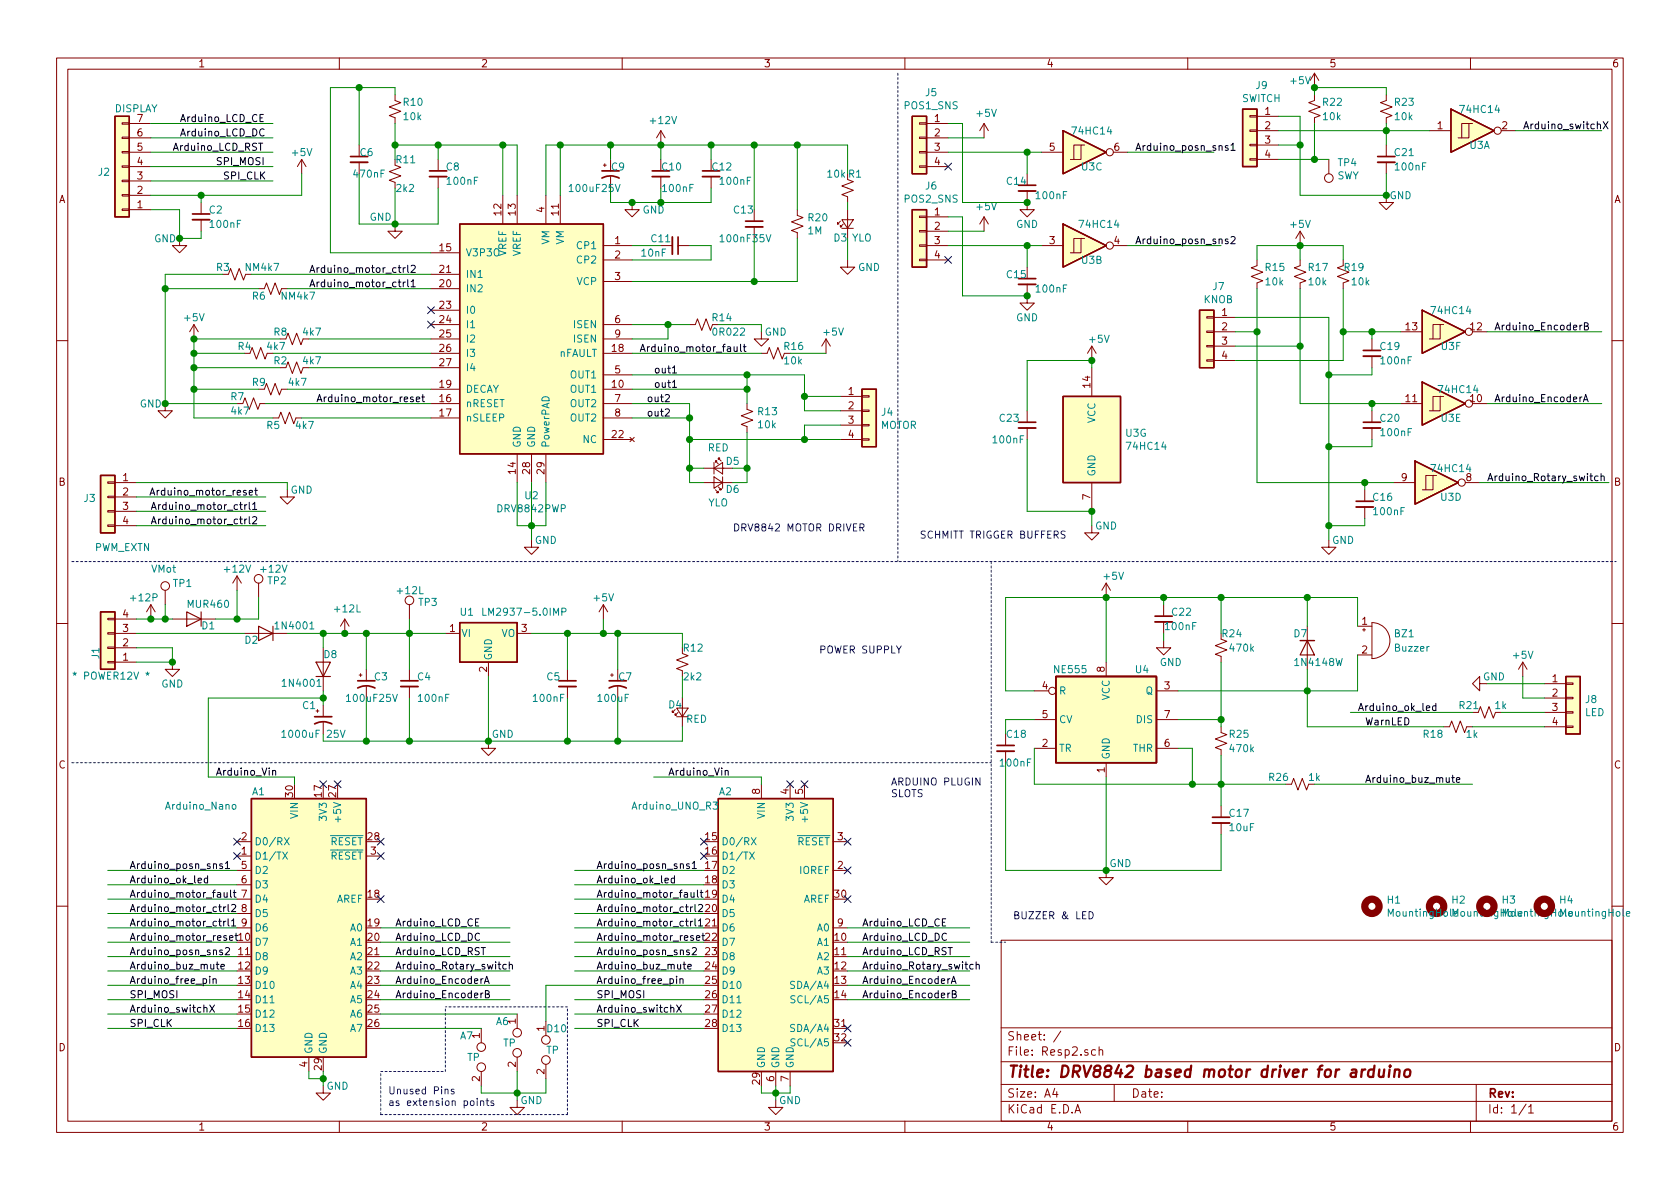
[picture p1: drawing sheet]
<svg xmlns="http://www.w3.org/2000/svg" width="297mm" height="210mm" viewBox="0 0 297 210" stroke-linecap="round" stroke-linejoin="round" font-family="sans-serif">
<defs><g id="words">
<text font-size="2.8" fill="#840000" x="178" y="190.5">Title: DRV8842 based motor driver for arduino</text>
<g font-size="2.1" fill="#840000">
<text x="178" y="184">Sheet: /</text>
<text x="178" y="186.7">File: Resp2.sch</text>
<text x="178" y="196.9">KiCad E.D.A</text>
<text x="178" y="194.1">Size: A4</text>
<text x="200" y="194.1">Date:</text>
<text x="263" y="194.1">Rev:</text>
<text x="263" y="196.9">Id: 1/1</text>
</g>
<g font-size="1.8" fill="#840000">
<text x="35" y="11.9">1</text>
<text x="85" y="11.9">2</text>
<text x="135" y="11.9">3</text>
<text x="185" y="11.9">4</text>
<text x="235" y="11.9">5</text>
<text x="285" y="11.9">6</text>
<text x="24.3" y="21.6">7</text>
<text x="165.3" y="21.6">1</text>
<text x="223.7" y="20.3">1</text>
<text x="223.7" y="22.9">2</text>
<text x="254.2" y="22.9">1</text>
<text x="265.6" y="22.9">2</text>
<text x="24.3" y="29.2">4</text>
<text x="24.3" y="26.7">5</text>
<text x="24.3" y="24.1">6</text>
<text x="165.3" y="24.1">2</text>
<text x="165.3" y="26.7">3</text>
<text x="165.3" y="29.2">4</text>
<text x="185.6" y="26.7">5</text>
<text x="197" y="26.7">6</text>
<text x="223.7" y="25.4">3</text>
<text x="223.7" y="27.9">4</text>
<text x="10.4" y="35.9">A</text>
<text x="24.3" y="34.3">2</text>
<text x="24.3" y="31.7">3</text>
<text x="285.4" y="35.9">A</text>
<text x="24.3" y="36.8">1</text>
<text x="88.6" y="38" transform="rotate(-90 88.6 38)">12</text>
<text x="91.2" y="38" transform="rotate(-90 91.2 38)">13</text>
<text x="96.3" y="37.6" transform="rotate(-90 96.3 37.6)">4</text>
<text x="98.8" y="38" transform="rotate(-90 98.8 38)">11</text>
<text x="165.3" y="38.1">1</text>
<text x="165.3" y="40.6">2</text>
<text x="77.8" y="44.4">15</text>
<text x="108.7" y="43.2">1</text>
<text x="108.7" y="45.7">2</text>
<text x="165.3" y="43.2">3</text>
<text x="165.3" y="45.7">4</text>
<text x="185.6" y="43.2">3</text>
<text x="197" y="43.2">4</text>
<text x="77.8" y="50.8">20</text>
<text x="77.8" y="48.3">21</text>
<text x="108.7" y="49.5">3</text>
<text x="77.8" y="54.6">23</text>
<text x="77.8" y="57.1">24</text>
<text x="77.8" y="59.7">25</text>
<text x="108.7" y="57.1">6</text>
<text x="108.7" y="59.7">9</text>
<text x="216.1" y="55.9">1</text>
<text x="216.1" y="58.4">2</text>
<text x="248.6" y="58.4">13</text>
<text x="260" y="58.4">12</text>
<text x="77.8" y="62.2">26</text>
<text x="77.8" y="64.8">27</text>
<text x="108.3" y="62.2">18</text>
<text x="216.1" y="61">3</text>
<text x="216.1" y="63.5">4</text>
<text x="77.8" y="71.1">16</text>
<text x="77.8" y="68.6">19</text>
<text x="108.3" y="68.6">10</text>
<text x="108.7" y="66">5</text>
<text x="108.7" y="71.1">7</text>
<text x="150" y="69.8">1</text>
<text x="192.8" y="68.5" transform="rotate(-90 192.8 68.5)">14</text>
<text x="248.6" y="71.1">11</text>
<text x="260" y="71.1">10</text>
<text x="77.8" y="73.7">17</text>
<text x="108.3" y="77.5">22</text>
<text x="108.7" y="73.7">8</text>
<text x="150" y="72.4">2</text>
<text x="150" y="74.9">3</text>
<text x="150" y="77.5">4</text>
<text x="91.2" y="83.8" transform="rotate(-90 91.2 83.8)">14</text>
<text x="93.7" y="83.8" transform="rotate(-90 93.7 83.8)">28</text>
<text x="96.3" y="83.8" transform="rotate(-90 96.3 83.8)">29</text>
<text x="10.4" y="85.9">B</text>
<text x="21.7" y="85.1">1</text>
<text x="21.7" y="87.6">2</text>
<text x="192.8" y="88.4" transform="rotate(-90 192.8 88.4)">7</text>
<text x="247.8" y="85.1">9</text>
<text x="259.2" y="85.1">8</text>
<text x="285.4" y="85.9">B</text>
<text x="21.7" y="90.2">3</text>
<text x="21.7" y="92.7">4</text>
<text x="21.7" y="111.8">3</text>
<text x="21.7" y="109.2">4</text>
<text x="79.5" y="111.8">1</text>
<text x="92.2" y="111.8">3</text>
<text x="240.8" y="110.5">1</text>
<text x="21.7" y="116.8">1</text>
<text x="21.7" y="114.3">2</text>
<text x="86.1" y="118.8" transform="rotate(-90 86.1 118.8)">2</text>
<text x="195.3" y="118.8" transform="rotate(-90 195.3 118.8)">8</text>
<text x="240.8" y="115.6">2</text>
<text x="184.3" y="121.9">4</text>
<text x="205.9" y="121.9">3</text>
<text x="274.5" y="120.6">1</text>
<text x="274.5" y="123.2">2</text>
<text x="274.5" y="125.7">3</text>
<text x="184.3" y="127">5</text>
<text x="205.9" y="127">7</text>
<text x="274.5" y="128.3">4</text>
<text x="10.4" y="135.9">C</text>
<text x="184.3" y="132.1">2</text>
<text x="195.3" y="136.6" transform="rotate(-90 195.3 136.6)">1</text>
<text x="205.9" y="132.1">6</text>
<text x="285.4" y="135.9">C</text>
<text x="51.8" y="140.9" transform="rotate(-90 51.8 140.9)">30</text>
<text x="56.9" y="140.9" transform="rotate(-90 56.9 140.9)">17</text>
<text x="59.4" y="140.9" transform="rotate(-90 59.4 140.9)">27</text>
<text x="134.4" y="140.4" transform="rotate(-90 134.4 140.4)">8</text>
<text x="139.4" y="140.4" transform="rotate(-90 139.4 140.4)">4</text>
<text x="142" y="140.4" transform="rotate(-90 142 140.4)">5</text>
<text x="42.7" y="148.6">2</text>
<text x="65.1" y="148.6">28</text>
<text x="124.8" y="148.6">15</text>
<text x="148.1" y="148.6">3</text>
<text x="42.7" y="151.1">1</text>
<text x="42.7" y="153.7">5</text>
<text x="65.6" y="151.1">3</text>
<text x="124.8" y="151.1">16</text>
<text x="124.8" y="153.7">17</text>
<text x="148.1" y="153.7">2</text>
<text x="42.7" y="156.2">6</text>
<text x="42.7" y="158.7">7</text>
<text x="42.7" y="161.3">8</text>
<text x="65.1" y="158.7">18</text>
<text x="124.8" y="156.2">18</text>
<text x="124.8" y="158.7">19</text>
<text x="124.8" y="161.3">20</text>
<text x="147.6" y="158.7">30</text>
<text x="42.2" y="166.4">10</text>
<text x="42.7" y="163.8">9</text>
<text x="65.1" y="163.8">19</text>
<text x="65.1" y="166.4">20</text>
<text x="124.8" y="163.8">21</text>
<text x="147.6" y="166.4">10</text>
<text x="148.1" y="163.8">9</text>
<text x="42.2" y="168.9">11</text>
<text x="42.2" y="171.4">12</text>
<text x="42.2" y="174">13</text>
<text x="65.1" y="168.9">21</text>
<text x="65.1" y="171.4">22</text>
<text x="65.1" y="174">23</text>
<text x="124.8" y="168.9">23</text>
<text x="124.8" y="171.4">24</text>
<text x="124.8" y="174">25</text>
<text x="147.6" y="168.9">11</text>
<text x="147.6" y="171.4">12</text>
<text x="147.6" y="174">13</text>
<text x="42.2" y="176.5">14</text>
<text x="42.2" y="179.1">15</text>
<text x="65.1" y="176.5">24</text>
<text x="65.1" y="179.1">25</text>
<text x="124.8" y="176.5">26</text>
<text x="124.8" y="179.1">27</text>
<text x="147.6" y="176.5">14</text>
<text x="10.4" y="185.9">D</text>
<text x="42.2" y="181.6">16</text>
<text x="65.1" y="181.6">26</text>
<text x="84.8" y="183.6" transform="rotate(-90 84.8 183.6)">1</text>
<text x="91.2" y="181.1" transform="rotate(-90 91.2 181.1)">1</text>
<text x="96.3" y="182.3" transform="rotate(-90 96.3 182.3)">1</text>
<text x="124.8" y="181.6">28</text>
<text x="147.6" y="181.6">31</text>
<text x="147.6" y="184.1">32</text>
<text x="285.4" y="185.9">D</text>
<text x="54.4" y="188.7" transform="rotate(-90 54.4 188.7)">4</text>
<text x="56.9" y="189.2" transform="rotate(-90 56.9 189.2)">29</text>
<text x="84.8" y="191.2" transform="rotate(-90 84.8 191.2)">2</text>
<text x="91.2" y="188.7" transform="rotate(-90 91.2 188.7)">2</text>
<text x="96.3" y="190" transform="rotate(-90 96.3 190)">2</text>
<text x="134.4" y="191.7" transform="rotate(-90 134.4 191.7)">29</text>
<text x="136.9" y="191.2" transform="rotate(-90 136.9 191.2)">6</text>
<text x="139.4" y="191.2" transform="rotate(-90 139.4 191.2)">7</text>
<text x="35" y="199.9">1</text>
<text x="85" y="199.9">2</text>
<text x="135" y="199.9">3</text>
<text x="185" y="199.9">4</text>
<text x="235" y="199.9">5</text>
<text x="285" y="199.9">6</text>
</g>
<g font-size="1.8" fill="#008484">
<text x="163.7" y="17">J5</text>
<text x="222.1" y="15.7">J9</text>
<text x="228.3" y="14.9">+5V</text>
<text x="20.2" y="19.9">DISPLAY</text>
<text x="71.4" y="18.7">R10</text>
<text x="71.5" y="21.3">10k</text>
<text x="115.1" y="21.9">+12V</text>
<text x="159.9" y="19.3">POS1_SNS</text>
<text x="172.8" y="20.7">+5V</text>
<text x="189.8" y="23.8">74HC14</text>
<text x="219.6" y="18.1">SWITCH</text>
<text x="234" y="18.7">R22</text>
<text x="234" y="21.3">10k</text>
<text x="246.7" y="18.7">R23</text>
<text x="246.7" y="21.3">10k</text>
<text x="258.4" y="20">74HC14</text>
<text x="51.7" y="27.6">+5V</text>
<text x="63.7" y="27.6">C6</text>
<text x="70.1" y="28.9">R11</text>
<text x="236.6" y="29.4">TP4</text>
<text x="246.7" y="27.6">C21</text>
<text x="259.9" y="26.3">U3A</text>
<text x="17.4" y="31.1">J2</text>
<text x="62.7" y="31.4">470nF</text>
<text x="70.2" y="34">2k2</text>
<text x="78.9" y="30.1">C8</text>
<text x="79.2" y="32.7">100nF</text>
<text x="101" y="34">100uF25V</text>
<text x="108.2" y="30.1">C9</text>
<text x="117.1" y="30.1">C10</text>
<text x="117.3" y="34">100nF</text>
<text x="126" y="30.1">C12</text>
<text x="127.5" y="32.7">100nF</text>
<text x="146.4" y="31.4">10k R1</text>
<text x="159.9" y="35.8">POS2_SNS</text>
<text x="163.7" y="33.5">J6</text>
<text x="178.1" y="32.7">C14</text>
<text x="183.3" y="35.2">100nF</text>
<text x="191.3" y="30.1">U3C</text>
<text x="236.4" y="31.7">SWY</text>
<text x="245.7" y="35.2">GND</text>
<text x="246.8" y="30.1">100nF</text>
<text x="37" y="37.8">C2</text>
<text x="37.3" y="40.3">100nF</text>
<text x="65.4" y="39">GND</text>
<text x="113.6" y="37.8">GND</text>
<text x="129.8" y="37.8">C13</text>
<text x="142.9" y="41.4">1M</text>
<text x="143" y="39.1">R20</text>
<text x="172.8" y="37.2">+5V</text>
<text x="179.7" y="40.3">GND</text>
<text x="191.1" y="40.3">74HC14</text>
<text x="228.3" y="40.3">+5V</text>
<text x="27.3" y="42.8">GND</text>
<text x="38.3" y="47.9">R3</text>
<text x="43.5" y="47.9">NM4k7</text>
<text x="82.3" y="45.3">V3P3O</text>
<text x="89.5" y="45.4" transform="rotate(-90 89.5 45.4)">VREF</text>
<text x="92.1" y="45.4" transform="rotate(-90 92.1 45.4)">VREF</text>
<text x="97.2" y="43.3" transform="rotate(-90 97.2 43.3)">VM</text>
<text x="99.7" y="43.3" transform="rotate(-90 99.7 43.3)">VM</text>
<text x="102.2" y="44.1">CP1</text>
<text x="102.2" y="46.6">CP2</text>
<text x="113.5" y="45.4">10nF</text>
<text x="115.2" y="42.8">C11</text>
<text x="127.6" y="42.8">100nF35V</text>
<text x="147.5" y="42.7">D3</text>
<text x="150.6" y="42.7">YLO</text>
<text x="151.7" y="47.9">GND</text>
<text x="191.3" y="46.7">U3B</text>
<text x="223.8" y="47.9">R15</text>
<text x="231.4" y="47.9">R17</text>
<text x="237.8" y="47.9">R19</text>
<text x="44.7" y="53">R6</text>
<text x="49.9" y="53">NM4k7</text>
<text x="82.3" y="51.7">IN2</text>
<text x="82.3" y="49.1">IN1</text>
<text x="102" y="50.4">VCP</text>
<text x="178.1" y="49.2">C15</text>
<text x="183.3" y="51.7">100nF</text>
<text x="212.8" y="53.6">KNOB</text>
<text x="214.5" y="51.3">J7</text>
<text x="223.9" y="50.5">10k</text>
<text x="231.5" y="50.5">10k</text>
<text x="239.1" y="50.5">10k</text>
<text x="32.7" y="56.8">+5V</text>
<text x="48.5" y="59.4">R8</text>
<text x="53.7" y="59.4">4k7</text>
<text x="82.3" y="55.5">I0</text>
<text x="82.3" y="58">I1</text>
<text x="101.5" y="58">ISEN</text>
<text x="126" y="56.8">R14</text>
<text x="126.3" y="59.4">0R022</text>
<text x="135.2" y="59.4">GND</text>
<text x="145.7" y="59.4">+5V</text>
<text x="179.7" y="56.8">GND</text>
<text x="253.3" y="55.5">74HC14</text>
<text x="42.1" y="61.9">R4</text>
<text x="47.3" y="61.9">4k7</text>
<text x="48.5" y="64.4">R2</text>
<text x="53.7" y="64.4">4k7</text>
<text x="82.3" y="60.6">I2</text>
<text x="82.3" y="63.1">I3</text>
<text x="82.3" y="65.7">I4</text>
<text x="98.8" y="63.1">nFAULT</text>
<text x="101.5" y="60.6">ISEN</text>
<text x="138.7" y="61.9">R16</text>
<text x="138.8" y="64.4">10k</text>
<text x="192.7" y="60.6">+5V</text>
<text x="244.1" y="61.9">C19</text>
<text x="244.3" y="64.4">100nF</text>
<text x="254.9" y="61.9">U3F</text>
<text x="40.8" y="70.8">R7</text>
<text x="44.7" y="68.2">R9</text>
<text x="51.1" y="68.2">4k7</text>
<text x="82.3" y="69.5">DECAY</text>
<text x="100.9" y="69.5">OUT1</text>
<text x="100.9" y="66.9">OUT1</text>
<text x="254.6" y="69.5">74HC14</text>
<text x="24.7" y="72.1">GND</text>
<text x="41" y="73.3">4k7</text>
<text x="47.2" y="75.9">R5</text>
<text x="52.4" y="75.9">4k7</text>
<text x="82.3" y="72">nRESET</text>
<text x="82.3" y="74.5">nSLEEP</text>
<text x="100.9" y="72">OUT2</text>
<text x="100.9" y="74.5">OUT2</text>
<text x="134.1" y="73.4">R13</text>
<text x="134.1" y="75.7">10k</text>
<text x="155.7" y="75.8">MOTOR</text>
<text x="155.9" y="73.5">J4</text>
<text x="176.8" y="74.6">C23</text>
<text x="193.7" y="74.8" transform="rotate(-90 193.7 74.8)">VCC</text>
<text x="199.1" y="77.2">U3G</text>
<text x="244.1" y="74.6">C20</text>
<text x="244.3" y="77.1">100nF</text>
<text x="254.8" y="74.6">U3E</text>
<text x="92.1" y="79.2" transform="rotate(-90 92.1 79.2)">GND</text>
<text x="94.6" y="79.2" transform="rotate(-90 94.6 79.2)">GND</text>
<text x="97.2" y="79.2" transform="rotate(-90 97.2 79.2)">PowerPAD</text>
<text x="103.1" y="78.4">NC</text>
<text x="125.1" y="79.8">RED</text>
<text x="128.4" y="82.2">D5</text>
<text x="175.7" y="78.4">100nF</text>
<text x="199.4" y="79.5">74HC14</text>
<text x="253.3" y="83.5">74HC14</text>
<text x="14.9" y="88.8">J3</text>
<text x="51.4" y="87.3">GND</text>
<text x="92.9" y="88.3">U2</text>
<text x="125.2" y="89.6">YLO</text>
<text x="128.4" y="87.2">D6</text>
<text x="193.7" y="84.3" transform="rotate(-90 193.7 84.3)">GND</text>
<text x="242.8" y="88.6">C16</text>
<text x="254.8" y="88.6">U3D</text>
<text x="88.1" y="90.6">DRV8842PWP</text>
<text x="193.6" y="93.6">GND</text>
<text x="243" y="91.1">100nF</text>
<text x="16.7" y="97.5">PWM_EXTN</text>
<text x="26.8" y="101.3">VMot</text>
<text x="39.8" y="101.3">+12V</text>
<text x="46.3" y="101.3">+12V</text>
<text x="94.6" y="96.2">GND</text>
<text x="235.5" y="96.2">GND</text>
<text x="23.3" y="106.3">+12P</text>
<text x="30.7" y="103.8">TP1</text>
<text x="33.4" y="107.5">MUR460</text>
<text x="47.4" y="103.3">TP2</text>
<text x="70.4" y="105.1">+12L</text>
<text x="74" y="107.2">TP3</text>
<text x="105.1" y="106.3">+5V</text>
<text x="195.2" y="102.5">+5V</text>
<text x="35.7" y="111.3">D1</text>
<text x="43.3" y="113.8">D2</text>
<text x="49" y="111.3">1N4001</text>
<text x="59.3" y="108.3">+12L</text>
<text x="81.4" y="108.9">U1</text>
<text x="81.5" y="112.6">VI</text>
<text x="86.4" y="108.9">LM2937-5.0IMP</text>
<text x="88.6" y="112.6">VO</text>
<text x="206.2" y="111.4">100nF</text>
<text x="207.3" y="108.9">C22</text>
<text x="216.2" y="112.7">R24</text>
<text x="228.8" y="112.7">D7</text>
<text x="246.6" y="112.7">BZ1</text>
<text x="17.6" y="116.5" transform="rotate(-90 17.6 116.5)">J1</text>
<text x="57.3" y="116.4">D8</text>
<text x="87" y="116.8" transform="rotate(-90 87 116.8)">GND</text>
<text x="120.9" y="115.2">R12</text>
<text x="186.5" y="119">NE555</text>
<text x="200.8" y="119">U4</text>
<text x="205.1" y="117.8">GND</text>
<text x="217.6" y="115.2">470k</text>
<text x="229.2" y="117.8">1N4148W</text>
<text x="246.7" y="115.2">Buzzer</text>
<text x="267.6" y="116.5">+5V</text>
<text x="13.6" y="120.2">* POWER12V *</text>
<text x="28.5" y="121.6">GND</text>
<text x="50.2" y="121.5">1N4001</text>
<text x="53.5" y="125.4">C1</text>
<text x="61.6" y="124.1">100uF25V</text>
<text x="66.2" y="120.3">C3</text>
<text x="73.9" y="120.3">C4</text>
<text x="74.1" y="124.1">100nF</text>
<text x="94.4" y="124.1">100nF</text>
<text x="96.7" y="120.3">C5</text>
<text x="105.9" y="124.1">100uF</text>
<text x="109.4" y="120.3">C7</text>
<text x="118.3" y="125.3">D4</text>
<text x="121" y="120.3">2k2</text>
<text x="187.2" y="122.8">R</text>
<text x="196.2" y="123.9" transform="rotate(-90 196.2 123.9)">VCC</text>
<text x="202.6" y="122.8">Q</text>
<text x="258.1" y="125.4">R21</text>
<text x="262.2" y="120.3">GND</text>
<text x="264.4" y="125.4">1k</text>
<text x="280.4" y="124.3">J8</text>
<text x="86.9" y="130.5">GND</text>
<text x="121.3" y="127.8">RED</text>
<text x="178.1" y="130.5">C18</text>
<text x="187.2" y="127.9">CV</text>
<text x="201" y="127.9">DIS</text>
<text x="217.4" y="130.5">R25</text>
<text x="251.7" y="130.5">R18</text>
<text x="259.3" y="130.5">1k</text>
<text x="280.2" y="126.6">LED</text>
<text x="177" y="135.6">100nF</text>
<text x="187.2" y="133">TR</text>
<text x="196.2" y="134.4" transform="rotate(-90 196.2 134.4)">GND</text>
<text x="200.3" y="133">THR</text>
<text x="217.6" y="133">470k</text>
<text x="29.5" y="143.2">Arduino_Nano</text>
<text x="44.6" y="140.6">A1</text>
<text x="111.9" y="143.2">Arduino_UNO_R3</text>
<text x="127.2" y="140.6">A2</text>
<text x="224.4" y="138.1">R26</text>
<text x="231.4" y="138.1">1k</text>
<text x="45" y="149.5">D0/RX</text>
<text x="52.7" y="144.7" transform="rotate(-90 52.7 144.7)">VIN</text>
<text x="57.8" y="144.9" transform="rotate(-90 57.8 144.9)">3V3</text>
<text x="58.4" y="149.5">RESET</text>
<text x="60.3" y="144.9" transform="rotate(-90 60.3 144.9)">+5V</text>
<text x="127.5" y="149.5">D0/RX</text>
<text x="135.3" y="144.7" transform="rotate(-90 135.3 144.7)">VIN</text>
<text x="140.3" y="144.9" transform="rotate(-90 140.3 144.9)">3V3</text>
<text x="140.9" y="149.5">RESET</text>
<text x="142.9" y="144.9" transform="rotate(-90 142.9 144.9)">+5V</text>
<text x="217.4" y="144.4">C17</text>
<text x="217.5" y="147">10uF</text>
<text x="45" y="152">D1/TX</text>
<text x="45" y="154.6">D2</text>
<text x="58.4" y="152">RESET</text>
<text x="127.5" y="152">D1/TX</text>
<text x="127.5" y="154.6">D2</text>
<text x="141.4" y="154.6">IOREF</text>
<text x="196.2" y="153.3">GND</text>
<text x="45" y="157.1">D3</text>
<text x="45" y="159.6">D4</text>
<text x="59.4" y="159.6">AREF</text>
<text x="127.5" y="157.1">D3</text>
<text x="127.5" y="159.6">D4</text>
<text x="142" y="159.6">AREF</text>
<text x="245.3" y="159.8">H1</text>
<text x="256.8" y="159.8">H2</text>
<text x="265.7" y="159.8">H3</text>
<text x="275.8" y="159.8">H4</text>
<text x="45" y="167.3">D7</text>
<text x="45" y="162.2">D5</text>
<text x="45" y="164.7">D6</text>
<text x="62" y="164.7">A0</text>
<text x="62" y="167.3">A1</text>
<text x="127.5" y="162.2">D5</text>
<text x="127.5" y="164.7">D6</text>
<text x="127.5" y="167.3">D7</text>
<text x="144.6" y="167.3">A1</text>
<text x="144.6" y="164.7">A0</text>
<text x="245.7" y="162.1">MountingHole MountingHole</text>
<text x="266" y="162.1">MountingHoleMountingHole</text>
<text x="45" y="169.8">D8</text>
<text x="45" y="172.3">D9</text>
<text x="62" y="169.8">A2</text>
<text x="62" y="172.3">A3</text>
<text x="127.5" y="169.8">D8</text>
<text x="127.5" y="172.3">D9</text>
<text x="144.6" y="169.8">A2</text>
<text x="144.6" y="172.3">A3</text>
<text x="45" y="174.9">D10</text>
<text x="45" y="177.4">D11</text>
<text x="45" y="180">D12</text>
<text x="62" y="174.9">A4</text>
<text x="62" y="177.4">A5</text>
<text x="62" y="180">A6</text>
<text x="127.5" y="174.9">D10</text>
<text x="127.5" y="177.4">D11</text>
<text x="127.5" y="180">D12</text>
<text x="140.3" y="174.9">SDA/A4</text>
<text x="140.5" y="177.4">SCL/A5</text>
<text x="45" y="182.5">D13</text>
<text x="62" y="182.5">A7</text>
<text x="81.4" y="183.8">A7</text>
<text x="87.7" y="181.3">A6</text>
<text x="89" y="185.1">TP</text>
<text x="96.8" y="182.5">D10</text>
<text x="127.5" y="182.5">D13</text>
<text x="140.3" y="182.5">SDA/A4</text>
<text x="140.5" y="185">SCL/A5</text>
<text x="55.2" y="186.4" transform="rotate(-90 55.2 186.4)">GND</text>
<text x="57.8" y="186.4" transform="rotate(-90 57.8 186.4)">GND</text>
<text x="82.6" y="187.6">TP</text>
<text x="96.6" y="186.4">TP</text>
<text x="135.3" y="189" transform="rotate(-90 135.3 189)">GND</text>
<text x="137.8" y="189" transform="rotate(-90 137.8 189)">GND</text>
<text x="140.3" y="189" transform="rotate(-90 140.3 189)">GND</text>
<text x="57.7" y="192.7">GND</text>
<text x="92" y="195.2">GND</text>
<text x="137.7" y="195.2">GND</text>
</g>
<g font-size="1.8">
<text x="31.7" y="21.6">Arduino_LCD_CE</text>
<text x="269.2" y="22.9">Arduino_switchX</text>
<text x="30.5" y="26.7">Arduino_LCD_RST</text>
<text x="31.7" y="24.1">Arduino_LCD_DC</text>
<text x="38.1" y="29.2">SPI_MOSI</text>
<text x="200.7" y="26.7">Arduino_posn_sns1</text>
<text x="39.4" y="31.7">SPI_CLK</text>
<text x="200.7" y="43.2">Arduino_posn_sns2</text>
<text x="54.6" y="50.8">Arduino_motor_ctrl1</text>
<text x="54.6" y="48.3">Arduino_motor_ctrl2</text>
<text x="264.2" y="58.4">Arduino_EncoderB</text>
<text x="113" y="62.2">Arduino_motor_fault</text>
<text x="55.9" y="71.1">Arduino_motor_reset</text>
<text x="114.3" y="71.1">out2</text>
<text x="115.6" y="68.6">out1</text>
<text x="115.6" y="66">out1</text>
<text x="264.2" y="71.1">Arduino_EncoderA</text>
<text x="114.3" y="73.7">out2</text>
<text x="27.7" y="87.6">Arduino_motor_reset</text>
<text x="262.9" y="85.1">Arduino_Rotary_switch</text>
<text x="28.2" y="90.2">Arduino_motor_ctrl1</text>
<text x="28.2" y="92.7">Arduino_motor_ctrl2</text>
<text x="240" y="125.7">Arduino_ok_led</text>
<text x="241.3" y="128.3">WarnLED</text>
<text x="38.1" y="137.2">Arduino_Vin</text>
<text x="118.1" y="137.2">Arduino_Vin</text>
<text x="241.3" y="138.4">Arduino_buz_mute</text>
<text x="22.9" y="153.7">Arduino_posn_sns1</text>
<text x="105.4" y="153.7">Arduino_posn_sns1</text>
<text x="22.9" y="158.7">Arduino_motor_fault</text>
<text x="22.9" y="161.3">Arduino_motor_ctrl2</text>
<text x="22.9" y="156.2">Arduino_ok_led</text>
<text x="105.4" y="156.2">Arduino_ok_led</text>
<text x="105.4" y="161.3">Arduino_motor_ctrl2</text>
<text x="105.4" y="158.7">Arduino_motor_fault</text>
<text x="22.9" y="166.4">Arduino_motor_reset</text>
<text x="22.9" y="163.8">Arduino_motor_ctrl1</text>
<text x="69.8" y="163.8">Arduino_LCD_CE</text>
<text x="69.8" y="166.4">Arduino_LCD_DC</text>
<text x="105.4" y="163.8">Arduino_motor_ctrl1</text>
<text x="105.4" y="166.4">Arduino_motor_reset</text>
<text x="124.8" y="166.4">22</text>
<text x="152.4" y="163.8">Arduino_LCD_CE</text>
<text x="152.4" y="166.4">Arduino_LCD_DC</text>
<text x="22.9" y="171.4">Arduino_buz_mute</text>
<text x="22.9" y="168.9">Arduino_posn_sns2</text>
<text x="22.9" y="174">Arduino_free_pin</text>
<text x="69.8" y="171.4">Arduino_Rotary_switch</text>
<text x="69.8" y="174">Arduino_EncoderA</text>
<text x="69.8" y="168.9">Arduino_LCD_RST</text>
<text x="105.4" y="171.4">Arduino_buz_mute</text>
<text x="105.4" y="174">Arduino_free_pin</text>
<text x="105.4" y="168.9">Arduino_posn_sns2</text>
<text x="152.4" y="168.9">Arduino_LCD_RST</text>
<text x="152.4" y="171.4">Arduino_Rotary_switch</text>
<text x="152.4" y="174">Arduino_EncoderA</text>
<text x="22.9" y="176.5">SPI_MOSI</text>
<text x="22.9" y="179.1">Arduino_switchX</text>
<text x="69.8" y="176.5">Arduino_EncoderB</text>
<text x="105.4" y="176.5">SPI_MOSI</text>
<text x="105.4" y="179.1">Arduino_switchX</text>
<text x="152.4" y="176.5">Arduino_EncoderB</text>
<text x="22.9" y="181.6">SPI_CLK</text>
<text x="105.4" y="181.6">SPI_CLK</text>
</g>
<g font-size="1.8" fill="#0000c2">
<text x="129.5" y="94">DRV8842 MOTOR DRIVER</text>
<text x="162.6" y="95.2">SCHMITT TRIGGER BUFFERS</text>
<text x="144.8" y="115.6">POWER SUPPLY</text>
<text x="157.5" y="138.9">ARDUINO PLUGIN</text>
<text x="157.5" y="141">SLOTS</text>
<text x="179.1" y="162.6">BUZZER &amp; LED</text>
<text x="68.6" y="193.5">Unused Pins</text>
<text x="68.6" y="195.6">as extension points</text>
</g>
<text font-size="1.8" fill="#008400" x="50.5" y="130.5">1000uF 25V</text>
</g></defs>
<g fill="none" stroke="#840000" stroke-width=".18">
<path d="M10 10.3h277v189.9h-277zM12 12.2h273v186.1h-273zM60 10.3v1.9M69.8 16.8v1l1.1 .4-2.1 .7 2.1 .8-2.1 .7 1 .4v1M110 10.3v1.9M160 10.3v1.9M210 10.3v1.9M232.4 16.8v1l-1 .4 2 .7-2 .8 2 .7-1 .4v1M232.4 12.9l-.8 1.3M232.4 12.9v2.6M232.4 12.9l.8 1.3M245.1 16.8v1l-1 .4 2 .7-2 .8 2 .7-1 .4v1"/>
<path d="M260 10.3v1.9M21.6 24.3h1.3v.2h-1.3zM21.6 21.7h1.3v.3h-1.3zM21.6 26.8h1.3v.2h-1.3zM21.6 31.9h1.3v.2h-1.3zM21.6 34.4h1.3v.3h-1.3zM21.6 37h1.3v.2h-1.3zM21.6 29.3h1.3v.3h-1.3zM22.9 26.9h3.8M22.9 21.8h3.8M22.9 24.4h3.8M22.9 29.5h3.8"/>
<path d="M22.9 37.1h3.8M22.9 34.5h3.8M22.9 32h3.8M35.6 35.8v2M35.6 38.9v2M53.3 28.2l-.7 1.3M53.3 28.2v2.5M53.3 28.2l.8 1.3M63.5 25.6v2.1M63.5 28.7v2M69.8 39.6v1.3h1.3l-1.3 1.3-1.2-1.3h1.2M69.8 29.2l1.1 .4-2.1 .7 2.1 .8-2.1 .8 1 .4"/>
<path d="M77.5 28.2v2M77.5 31.2v2.1M88.9 34.5v5.1M91.4 34.5v5.1M96.5 34.5v5.1M99.1 34.5v5.1M106.7 29.2h.5M106.9 29v.5M107.9 28.2v2M107.9 31.2v2.1M111.8 35.8v1.3h1.2l-1.2 1.2-1.3-1.2h1.3M116.8 23.1l-.7 1.3"/>
<path d="M116.8 23.1v2.5M116.8 28.2v2M116.8 31.2v2.1M116.8 23.1l.8 1.3M125.7 28.2v2M125.7 31.2v2.1M133.3 37.1v2M141 37.1v1l1 .4-2 .7 2 .8-2 .8 1 .3v1.1M148.6 39.1l-.5 .5v-.2v.2h.2M148.8 38.9h2.1l-1 1.5zM149.1 39.6l-.5 .5v-.2v.2h.2M149.9 31.7l1 .4-2.1 .8 2.1 .7-2.1 .8 1.1 .4v1"/>
<path d="M149.9 37.1v5.1M162.6 29.3h1.2v.3h-1.2zM162.6 26.8h1.2v.2h-1.2zM162.6 21.7h1.2v.3h-1.2zM162.6 24.3h1.2v.2h-1.2zM162.6 38.2h1.2v.3h-1.2zM163.8 26.9h3.8M163.8 21.8h3.8M163.8 24.4h3.8M163.8 29.5h3.8M163.8 38.3h3.8M174 38.3l-.8 1.3"/>
<path d="M174 21.8v2.6M174 38.3v2.6M174 38.3l.8 1.3M174 21.8l-.8 1.3M174 21.8l.8 1.3M181.6 33.8v3.3h1.3l-1.3 1.2-1.3-1.2h1.3M181.6 30.7v2.1M184.1 26.9h3.9M191.1 25.6h-1.2v2.6M191.8 25.6h-.7v2.6h-1.9M196.8 26.9h2.6M221 28.1h1.2v.2h-1.2z"/>
<path d="M221 25.5h1.2v.3h-1.2zM221 20.4h1.2v.3h-1.2zM221 23h1.2v.2h-1.2zM222.2 20.6h3.9M222.2 23.1h3.9M222.2 25.6h3.9M222.2 28.2h3.9M234.9 28.2v2.5M245.1 34.5v1.3h1.3l-1.3 1.3-1.3-1.3h1.3M245.1 25.6v2.1M245.1 28.7v2M252.7 23.1h3.8"/>
<path d="M259.7 21.8h-1.3v2.6M260.3 21.8h-.6v2.6h-1.9M265.4 23.1h2.6M31.7 42.2v1.2h1.3l-1.3 1.3-1.2-1.3h1.2M34.3 57.4l-.8 1.3M34.3 57.4v2.5M34.3 57.4l.8 1.3M40.4 48.5l.4-1 .7 2 .8-2 .8 2 .3-1M45.7 51h1l.4-1 .8 2.1 .7-2.1 .8 2.1 .4-1.1h1M50.5 59.9l.4-1 .8 2.1 .8-2.1 .7 2.1 .4-1.1M76.2 57.4h5.1M76.2 51h5.1"/>
<path d="M76.2 44.7h5.1M76.2 48.5h5.1M76.2 54.9h5.1M76.2 59.9h5.1M106.7 43.4h5.1M106.7 57.4h5.1M106.7 46h5.1M106.7 59.9h5.1M106.7 49.8h5.1M116.8 43.4h2.1M119.9 43.4h2M121.9 57.4h1l.4-1 .8 2 .7-2 .8 2 .4-1"/>
<path d="M133.3 40.1v2.1M134.6 58.7v1.2h1.3l-1.3 1.3-1.3-1.3h1.3M146 59.9l-.7 1.3M146 59.9v2.6M146 59.9l.8 1.3M148.8 40.4h2.1M149.9 46v1.2h1.2l-1.2 1.3-1.3-1.3h1.3M162.6 45.8h1.2v.3h-1.2zM162.6 43.3h1.2v.3h-1.2zM162.6 40.8h1.2v.2h-1.2zM163.8 43.4h3.8M163.8 46h3.8"/>
<path d="M163.8 40.9h3.8M181.6 50.3v3.3h1.3l-1.3 1.3-1.3-1.3h1.3M181.6 47.2v2.1M184.1 43.4h3.9M191.1 42.2h-1.2v2.5M191.8 42.2h-.7v2.5h-1.9M196.8 43.4h2.6M213.4 56h1.2v.3h-1.2zM213.4 58.5h1.2v.3h-1.2zM214.6 58.7h3.8M214.6 56.1h3.8M222.2 46v1l-1 .4 2.1 .7-2.1 .8 2.1 .8-1.1 .3v1"/>
<path d="M229.9 46v1l-1 .4 2 .7-2 .8 2 .8-1 .3v1M229.9 40.9l-.8 1.3M229.9 40.9v2.5M229.9 40.9l.7 1.3M237.5 46v1l-1 .4 2 .7-2 .8 2 .8-1 .3v1M242.6 59.9v2.1M247.6 58.7h3.9M254.6 57.4h-1.2v2.5M255.3 57.4h-.7v2.5h-1.9M260.3 58.7h2.6M10 60.2h2M29.2 71.4v1.2h1.3l-1.3 1.3-1.3-1.3h1.3"/>
<path d="M42.9 71.4l.4-1 .8 2 .7-2 .8 2 .4-1h1M44.2 62.5l.4-1 .7 2 .8-2 .8 2 .3-1M46.7 68.8l.4-1 .8 2 .7-2 .8 2 .4-1h1M48.3 73.9h1l.4-1 .7 2 .8-2 .7 2 .4-1h1M50.5 65l.4-1 .8 2 .8-2 .7 2 .4-1M76.2 71.4h5.1M76.2 73.9h5.1M76.2 68.8h5.1M76.2 62.5h5.1M76.2 65h5.1M106.7 71.4h5.1M106.7 73.9h5.1"/>
<path d="M106.7 68.8h5.1M106.7 62.5h5.1M106.7 77.7h5.1M106.7 66.3h5.1M111.4 77.3l.7 .8M112.1 77.3l-.7 .8M132.1 71.4v1l1 .4-2 .7 2 .8-2 .8 1 .3v1M134.6 62.5h1l.4-1 .8 2 .7-2 .8 2 .4-1M148.6 77.7h3.8M148.6 70.1h3.8M148.6 72.6h3.8M148.6 75.2h3.8"/>
<path d="M152.4 77.6h1.3v.2h-1.3zM152.4 75.1h1.3v.2h-1.3zM152.4 70h1.3v.2h-1.3zM152.4 72.5h1.3v.3h-1.3zM181.6 72.6v2.1M181.6 75.7v2M193 61.2v2.5M193 65v5.1M193 61.2l-.7 1.3M193 61.2l.8 1.3M213.4 63.6h1.2v.3h-1.2zM213.4 61.1h1.2v.2h-1.2z"/>
<path d="M214.6 61.2h3.8M214.6 63.7h3.8M242.6 63v2M242.6 72.6v2.1M242.6 75.7v2M247.6 71.4h3.9M254.6 70.1h-1.2v2.5M255.3 70.1h-.7v2.5h-1.9M260.3 71.4h2.6M285 60.2h2M19 92.8h1.3v.3h-1.3zM19 90.3h1.3v.2h-1.3z"/>
<path d="M19 85.2h1.3v.3h-1.3zM19 87.8h1.3v.2h-1.3zM20.3 85.3h3.8M20.3 87.9h3.8M20.3 90.4h3.8M20.3 93h3.8M50.8 86.6v1.3h-1.3l1.3 1.2 1.3-1.2h-1.3M91.4 80.3v5M94 95.5v1.3h1.2l-1.2 1.2-1.3-1.2h1.3M94 80.3v5M96.5 80.3v5M124.5 85.3h5"/>
<path d="M124.5 82.8h5M126.2 84.3l1.6 1-1.6 1.1zM126.2 82.8l1.6-1v2zM126.2 81.8v2M126.5 86.6l.5 .5h-.3h.3v-.2M126.5 81.8v-.3h.2h-.2l.5 .5M127 86.1l.5 .5h-.2h.2v-.2M127 81.3v-.3h.3h-.3l.5 .5M127.8 84.3v2.1M193 93v1.2h1.3l-1.3 1.3-1.2-1.3h1.2M193 85.3v5.1M234.9 95.5v1.3h1.3l-1.3 1.2-1.2-1.2h1.2"/>
<path d="M241.3 86.6v2M241.3 89.7v2M246.4 85.3h3.8M253.4 84.1h-1.3v2.5M254 84.1h-.6v2.5h-1.9M259.1 85.3h2.5M10 110.3h2M19 109.3h1.3v.3h-1.3zM19 111.9h1.3v.2h-1.3zM19 117h1.3v.2h-1.3zM19 114.4h1.3v.3h-1.3zM20.3 112h3.8"/>
<path d="M20.3 117.1h3.8M20.3 114.5h3.8M20.3 109.5h3.8M26.7 106.9l-.8 1.3M26.7 106.9v2.6M26.7 106.9l.7 1.3M29.2 104.4v2.5M30.5 117.1v1.3h1.2l-1.2 1.2-1.3-1.2h1.3M30.5 109.5h5.1M41.9 101.8l-.8 1.3M41.9 101.8v2.6M41.9 101.8l.8 1.3"/>
<path d="M45.7 112h5.1M45.7 103.1v2.6M57.1 114.5v7.7M61 109.5l-.8 1.2M61 109.5v2.5M61 109.5l.7 1.2M63.5 119.4h.5M63.8 119.1v.5M64.8 118.4v2M72.4 106.9v2.6M72.4 118.4v2M78.7 112h2.6"/>
<path d="M86.4 117.1v2.5M91.4 112h2.6M100.3 118.4v2M106.7 106.9l-.8 1.3M106.7 106.9v2.6M106.7 106.9l.7 1.3M107.9 119.4h.6M108.2 119.1v.5M109.2 118.4v2M120.6 115.6l1.1 .3-2.1 .8 2.1 .8-2.1 .7 1 .4M195.6 103.1l-.8 1.3M195.6 103.1v2.6"/>
<path d="M195.6 117.1v2.5M195.6 103.1l.7 1.3M205.7 113.3v1.2h1.3l-1.3 1.3-1.2-1.3h1.2M205.7 106.9v2.1M205.7 110v2M215.9 113l1 .4-2 .8 2 .7-2 .8 1 .4v1M231.1 110.7v7.7M240 110.7h2.6M240 115.8h2.6M240.9 111.4h.5M241.2 111.1v.5M242.6 110.1a3.2 3.2 0 0 1 3.1 3.2 3.2 3.2 0 0 1-3.1 3.2z"/>
<path d="M269.2 117.1l-.7 1.3M269.2 117.1v2.5M269.2 117.1l.8 1.3M285 110.3h2M55.9 125.7h.5M56.1 125.5v.5M57.1 124.7v2M57.1 127.8v2M64.8 121.4v2M72.4 121.4v2M86.4 131.1v1.2h1.2l-1.2 1.3-1.3-1.3h1.3M100.3 121.4v2"/>
<path d="M109.2 121.4v2M119.4 125.5l-.5 .5v-.3v.3h.2M119.6 125.2h2.1l-1.1 1.5zM119.6 126.7h2.1M119.9 126l-.5 .5v-.3v.3h.2M120.6 125v3.5M134.6 138.7v2.5M139.7 138.7v2.5M142.2 138.7v2.5M177.8 129.8v2M177.8 132.8v2.1M182.9 132.3h3.8"/>
<path d="M182.9 122.2h2.5M182.9 127.2h3.8M195.6 134.9v2.5M204.5 132.3h3.8M204.5 122.2h3.8M204.5 127.2h3.8M215.9 128.5v1l1 .4-2 .8 2 .7-2 .8 1 .4v1M227.3 138.7h1l.4-1 .8 2 .8-2 .7 2 .4-1M255.3 128.5h1l.4-1 .7 2 .8-2 .8 2 .3-1h1M261.4 126l.3-1 .8 2 .8-2 .7 2 .4-1M261.6 120.9v-1.3l-1.3 1.3 1.3 1.3v-1.3h1.3M273 120.9h3.9"/>
<path d="M273 123.4h3.9M273 126h3.9M273 128.5h3.9M276.9 128.4h1.2v.2h-1.2zM276.9 125.9h1.2v.2h-1.2zM276.9 120.8h1.2v.2h-1.2zM276.9 123.3h1.2v.3h-1.2zM41.9 153.9h2.5M41.9 148.8h2.5M41.9 151.4h2.5M41.9 156.5h2.5M41.9 159h2.5"/>
<path d="M64.8 151.4h2.5M147.3 153.9h2.6M147.3 148.8h2.6M195.6 153.9v1.3h1.2l-1.2 1.3-1.3-1.3h1.3M215.9 142.5v2M215.9 145.5v2.1M10 160.2h2M41.9 164.1h2.5M41.9 161.5h2.5M91.4 179.3v2.6M147.3 164.1h2.6M177 166.3h108v32h-108z"/>
<path d="M54.6 186.9v2.6M57.1 192v1.3h1.3l-1.3 1.3-1.2-1.3h1.2M60 198.3v1.9M85.1 181.9v2.5M85.1 189.5v2.5M91.4 194.6v1.2h1.3l-1.3 1.3-1.2-1.3h1.2M91.4 186.9v2.6M96.5 180.6v2.5M96.5 188.2v2.5M110 198.3v1.9M137.2 194.6v1.2h1.2l-1.2 1.3-1.3-1.3h1.3M137.2 189.5v2.5"/>
<path d="M139.7 189.5v2.5M160 198.3v1.9M177 194.8h108M177 191.8h108M177 187.8h108M177 181.8h108M186.5 192.5l-.4 1h1M186.8 193v1M187.6 182.3l-1.3 2M190.1 196.8l.5-1.5 .5 1.5M190.2 196.4h.7M193.7 185.7l-.4-.1-.3 .3 .1 .6h.6"/>
<path d="M194.3 185.7l.3-.1 .3 .1 .1 .9M194.3 185.1v1.5M197 191.8v3M210 198.3v1.9M260 198.3v1.9M261 191.8v6.5M269.8 195.2l-1.2 2M270.3 195.8l.4-.5v1.5M270.3 196.8h.8"/>
<circle cx="196.2" cy="26.9" r=".63"/>
<circle cx="234.9" cy="31.5" r=".76"/>
<circle cx="264.8" cy="23.1" r=".63"/>
<circle cx="196.2" cy="43.4" r=".63"/>
<circle cx="259.7" cy="58.7" r=".63"/>
<circle cx="259.7" cy="71.4" r=".63"/>
<circle cx="258.4" cy="85.3" r=".63"/>
<circle cx="29.2" cy="103.6" r=".76"/>
<circle cx="45.7" cy="102.4" r=".76"/>
<circle cx="72.4" cy="106.2" r=".76"/>
<circle cx="186.1" cy="122.2" r=".63"/>
<circle cx="85.1" cy="185.2" r=".76"/>
<circle cx="85.1" cy="188.7" r=".76"/>
<circle cx="91.4" cy="182.6" r=".76"/>
<circle cx="91.4" cy="186.2" r=".76"/>
<circle cx="96.5" cy="183.9" r=".76"/>
<circle cx="96.5" cy="187.4" r=".76"/>
</g>
<path d="M240.8 189.1l-.1 1.3M241.4 189.1a.54 .54 0 0 0-.6 .4M242.9 189.2a.68 .68 0 0 0-1 .3v.6l.1 .2 .2 .1 .6-.1M243 188.4l-.2 2M243.9 189.1l-.1 1.2a.56 .56 0 0 0 .8 0M244.8 189.1l-.2 1.3M245.7 189.1l-.2 1.3M245.8 188.4l-.1 .1 .1 .1v-.2v.2M246.6 189.3a.5 .5 0 0 1 .9 .1l-.2 1M246.7 189.1l-.2 1.3M248.4 189.3a.53 .53 0 0 1 .6-.2 .53 .53 0 0 1 .4 .4l-.1 .6a.54 .54 0 0 1-.5 .4 .54 .54 0 0 1-.5-.4z" fill="none" stroke="#840000" stroke-width=".41"/>
<g fill="none" stroke="#840000" stroke-width="1.3">
<circle cx="242.6" cy="160.3" r="1.27"/>
<circle cx="254" cy="160.3" r="1.27"/>
<circle cx="262.9" cy="160.3" r="1.27"/>
<circle cx="273.1" cy="160.3" r="1.27"/>
</g>
<g fill="none" stroke="#840000" stroke-width=".33">
<path d="M34 38.9h3.1M62 28.7h3M75.9 31.2h3.1M115.3 31.2h3.1M124.2 31.2h3.1M180.1 33.8h3M243.6 28.7h3M118.9 41.9v3.1M131.8 40.1h3.1M180.1 50.3h3M180.1 75.7h3M241 75.7h3.1"/>
<path d="M241 63h3.1M239.8 89.7h3M204.2 110h3.1M70.9 121.4h3M98.8 121.4h3.1M176.3 132.8h3M214.4 145.5h3"/>
</g>
<g fill="none" stroke="#840000" stroke-width=".3">
<path d="M34 37.8h3.1M62 27.7h3M75.9 30.2h3.1M106.4 31.5a3.2 3.2 0 0 1 3.1 0M106.4 30.2h3.1M115.3 30.2h3.1M124.2 30.2h3.1M131.8 39.1h3.1M180.1 32.8h3M243.6 27.7h3M119.9 41.9v3.1M180.1 49.3h3"/>
<path d="M180.1 74.7h3M241 74.7h3.1M241 62h3.1M239.8 88.6h3M204.2 109h3.1M55.6 128a3.2 3.2 0 0 1 3.1 0M55.6 126.7h3.1M63.2 121.7a3.2 3.2 0 0 1 3.1 0M63.2 120.4h3.1M70.9 120.4h3M98.8 120.4h3.1M107.7 121.7a3.2 3.2 0 0 1 3 0"/>
<path d="M107.7 120.4h3M176.3 131.8h3M214.4 144.5h3"/>
</g>
<path d="M33 108.2l2.6 1.3-2.6 1.2zM35.6 108.2v2.5M45.7 110.7l2.6 1.3-2.6 1.3zM48.3 110.7v2.6M55.9 117.1h2.5l-1.3 2.5zM55.9 119.6h2.5M231.1 113.3l1.3 2.5h-2.5z" fill="none" stroke="#840000" stroke-width=".2"/>
<g fill="none" stroke="#008484" stroke-width=".18">
<path d="M12.9 119l.3 .1 .3-.1M25.8 119l.3 .1 .3-.1M54.8 111.2h.7M85.4 107.5v1.3h.6M99.3 108.2l.7-.1v-.4l-.7-.2v1.3M49.8 129.5l.4-.4v1.3M49.8 130.4h.7M56.1 121.4h.7M60.2 129.1l.4 1.3 .4-1.3M41.2 142.3h.3l.2 .1-.1 .6-.3 .1-.3-.2zM50 150.7l.8 1.2M50.3 148.1l.8 1.3"/>
<path d="M50.8 150.7l-.8 1.2M51.1 148.1l-.8 1.3M126.1 141.8h.8l-.5 .5 .4 .1 .1 .5-.3 .2-.5-.1M132.5 150.7l.9 1.2M132.8 148.1l.9 1.3M133.4 150.7l-.9 1.2M133.7 148.1l-.9 1.3M140.5 173.6l-.5-.1-.2 .2 .1 .4 .5 .2 .1 .3-.2 .2-.5-.1M140.6 176.1h-.5l-.2 .1v.3l.5 .3 .2 .3-.3 .2h-.5M287.6 161.6l.6-.1-.1-.3h-.3l-.2 .2v.6h.5M140.5 181.2l-.5-.1-.2 .2 .1 .4 .5 .2 .1 .3-.2 .2h-.5M140.6 183.8l-.5-.1-.2 .1v.4l.5 .2 .2 .3-.3 .3-.5-.1"/>
</g>
<g fill="#ffffc2" stroke="#ffffc2" stroke-width=".18">
<path d="M188 70.1h10.1v15.2h-10.1z"/>
<path d="M127 141.2h20.3v48.3h-20.3z"/>
<path d="M250.2 81.5l7.6 3.8-7.6 3.8z"/>
<path d="M188 39.6l7.6 3.8-7.6 3.8z"/>
<path d="M188 23.1l7.6 3.8-7.6 3.8z"/>
<path d="M251.5 54.9l7.6 3.8-7.6 3.8z"/>
<path d="M161.3 20.6h2.5v10.1h-2.5z"/>
<path d="M212.1 54.9h2.5v10.1h-2.5z"/>
<path d="M219.7 19.3h2.5v10.2h-2.5z"/>
<path d="M81.3 39.6h25.4v40.7h-25.4z"/>
<path d="M161.3 37.1h2.5v10.1h-2.5z"/>
<path d="M186.7 119.6h17.8v15.3h-17.8z"/>
<path d="M256.5 19.3l7.7 3.8-7.7 3.8z"/>
<path d="M251.5 67.6l7.6 3.8-7.6 3.8z"/>
<path d="M17.8 108.2h2.5v10.2h-2.5z"/>
<path d="M20.3 20.6h2.6v17.7h-2.6z"/>
<path d="M44.4 141.2h20.4v45.7h-20.4z"/>
<path d="M81.3 110.1h10.1v7h-10.1z"/>
<path d="M17.8 84.1h2.5v10.1h-2.5z"/>
<path d="M276.9 119.6h2.5v10.2h-2.5z"/>
<path d="M152.4 68.8h2.5v10.2h-2.5z"/>
</g>
<g fill="none" stroke="#840000" stroke-width=".25">
<path d="M219.7 19.3h2.5v10.2h-2.5zM256.5 19.3l7.7 3.8-7.7 3.8zM20.3 20.6h2.6v17.7h-2.6zM81.3 39.6h25.4v40.7h-25.4zM161.3 20.6h2.5v10.1h-2.5zM161.3 37.1h2.5v10.1h-2.5zM188 39.6l7.6 3.8-7.6 3.8zM188 23.1l7.6 3.8-7.6 3.8zM212.1 54.9h2.5v10.1h-2.5zM251.5 54.9l7.6 3.8-7.6 3.8zM152.4 68.8h2.5v10.2h-2.5zM188 70.1h10.1v15.2h-10.1z"/>
<path d="M251.5 67.6l7.6 3.8-7.6 3.8zM17.8 84.1h2.5v10.1h-2.5zM250.2 81.5l7.6 3.8-7.6 3.8zM17.8 108.2h2.5v10.2h-2.5zM81.3 110.1h10.1v7h-10.1zM186.7 119.6h17.8v15.3h-17.8zM229.9 113.3h2.5M276.9 119.6h2.5v10.2h-2.5zM44.4 141.2h20.4v45.7h-20.4zM127 141.2h20.3v48.3h-20.3z"/>
</g>
<path d="M158.7 12.9v86.4M12.7 99.3h273M175.3 99.3v67.3M12.7 134.9h162.6M100.3 178h-21.6M175.3 166.6h2.5M67.3 189.5h11.4M67.3 197.1h33M67.3 197.1v-7.6M78.7 189.5v-11.5M100.3 197.1v-19.1" fill="none" stroke="#0000c2" stroke-width=".18" stroke-dasharray=".4 .4"/>
<g fill="none" stroke="#008400" stroke-width=".18">
<path d="M63.5 15.5v10.1M69.8 16.8v-1.3h-11.4v29.2h17.8M232.4 16.8v-1.3h12.7v1.3M26.7 37.1h5v5.1h3.9v-1.3M26.7 32h21.6M26.7 29.5h21.6M26.7 24.4h21.6M26.7 21.8h21.6M26.7 26.9h21.6M35.6 34.5v1.3M53.3 30.7v3.8h-26.6M63.5 30.7v8.9h14v-6.3"/>
<path d="M69.8 25.6h21.6v8.9M69.8 21.8v6.4M69.8 33.3v6.3M77.5 25.6v2.6M88.9 25.6v8.9M99.1 25.6v8.9M107.9 33.3v2.5h17.8v-2.5M107.9 25.6v2.6M116.8 25.6v2.6M116.8 33.3v2.5M125.7 25.6v2.6M133.3 25.6v11.5"/>
<path d="M141 25.6v11.5M149.9 30.7v-5.1h-53.4v8.9M149.9 35.8v1.3M167.6 24.4h6.4M167.6 21.8h2.6v14h11.4M167.6 26.9h16.5M167.6 38.3h2.6v14h11.4M181.6 26.9v3.8M199.4 26.9h15.2M226.1 25.6h3.8M226.1 20.6h3.8v13.9h15.2v-3.8M226.1 28.2h8.8"/>
<path d="M226.1 23.1h26.6M232.4 21.8v6.4M245.1 21.8v3.8M268 23.1h15.2M29.2 51h16.5M39.4 48.5h-10.2v22.9h12.7M44.4 48.5h31.8M49.5 59.9h-15.2v14h14M50.8 51h25.4M54.6 59.9h21.6M111.8 43.4h5M111.8 57.4h10.1"/>
<path d="M118.1 57.4v2.5h-6.3M121.9 43.4h3.8v2.6h-13.9M127 57.4h7.6v1.3M133.3 42.2v7.6M141 42.2v7.6h-29.2M149.9 42.2v3.8M167.6 43.4h16.5M167.6 40.9h6.4M181.6 43.4v3.8M199.4 43.4h16.5M218.4 58.7h3.8M218.4 56.1h16.5v39.4"/>
<path d="M222.2 51v34.3h24.2M222.2 46v-2.6h15.3v2.6M229.9 51v20.4h17.7M229.9 43.4v2.6M237.5 58.7h10.1M237.5 51v12.7h-19.1M242.6 58.7v1.2M262.9 58.7h20.3M34.3 62.5h8.9M34.3 68.8h11.4M34.3 65h15.2M47 71.4h29.2"/>
<path d="M48.3 62.5h27.9M50.8 68.8h25.4M53.3 73.9h22.9M54.6 65h21.6M111.8 71.4h10.1v13.9h2.6M111.8 62.5h22.8M111.8 66.3h30.4v6.3h6.4M111.8 73.9h10.1M111.8 68.8h20.3M121.9 77.7h26.7M132.1 76.4v8.9h-2.6M132.1 66.3v5.1"/>
<path d="M139.7 62.5h6.3M142.2 70.1h6.4M148.6 75.2h-6.4v2.5M181.6 77.7v12.7h11.4v2.6M193 65v-1.3h-11.4v8.9M218.4 61.2h11.5M242.6 65v1.3h-7.7M242.6 71.4v1.2M242.6 77.7v1.3h-7.7M262.9 71.4h20.3M24.1 85.3h26.7v1.3M24.1 93h22.9"/>
<path d="M24.1 90.4h22.9M24.1 87.9h22.9M91.4 85.3v7.7h5.1v-7.7M94 85.3v10.2M121.9 82.8h2.6M129.5 82.8h2.6M241.3 85.3v1.3M241.3 91.7v1.3h-6.4M261.6 85.3h22.9M24.1 112h19.1M24.1 109.5h6.4M24.1 114.5h6.4v2.6h-6.4"/>
<path d="M29.2 106.9v2.6M41.9 104.4v5.1M45.7 105.7v3.8h-7.6M50.8 112h27.9M57.1 112v2.5M64.8 112v6.4M72.4 109.5v8.9M86.4 119.6v11.5M94 112h26.6v2.5M100.3 112v6.4M106.7 109.5v2.5M109.2 112v6.4"/>
<path d="M120.6 119.6v3.8M195.6 105.7v11.4M205.7 105.7v1.2M205.7 112v1.3M215.9 105.7v6.3M215.9 117.1v11.4M231.1 105.7v5M231.1 118.4v10.1h24.2M240 110.7v-5h-62.2v16.5h5.1M240 115.8v6.4h-31.7M269.2 119.6v3.8h3.8M57.1 122.2v2.5"/>
<path d="M57.1 123.4h-20.3v14h15.3v1.3M64.8 123.4v7.7M72.4 123.4v7.7M100.3 123.4v7.7M109.2 123.4v7.7M115.6 137.4h19v1.3M120.6 128.5v2.6h-63.5M177.8 134.9v19h38.1v-6.3M182.9 132.3v6.4h44.4M182.9 127.2h-5.1v2.6M195.6 137.4v16.5M208.3 127.2h7.6"/>
<path d="M208.3 132.3h2.5v6.4M215.9 133.6v8.9M232.4 138.7h27.9M238.8 126h21.5M260.3 128.5h12.7M262.9 120.9h10.1M265.4 126h7.6M19 156.5h22.9M19 153.9h22.9M19 159h22.9M101.6 156.5h22.9M101.6 153.9h22.9"/>
<path d="M101.6 159h22.9M19 164.1h22.9M19 169.2h22.9M19 174.2h22.9M19 176.8h22.9M19 161.5h22.9M19 166.6h22.9M19 171.7h22.9M19 179.3h22.9M67.3 164.1h22.9M67.3 169.2h22.9M67.3 174.2h22.9"/>
<path d="M67.3 176.8h22.9M67.3 166.6h22.9M67.3 171.7h22.9M67.3 179.3h24.1M101.6 164.1h22.9M101.6 169.2h22.9M101.6 176.8h22.9M101.6 161.5h22.9M101.6 166.6h22.9M101.6 171.7h22.9M101.6 179.3h22.9M124.5 174.2h-28v6.4"/>
<path d="M149.9 164.1h21.5M149.9 169.2h21.5M149.9 174.2h21.5M149.9 176.8h21.5M149.9 166.6h21.5M149.9 171.7h21.5M19 181.9h22.9M54.6 189.5v1.2h2.5M57.1 189.5v2.5M67.3 181.9h17.8M91.4 189.5v5.1M96.5 190.7v2.6h-11.4v-1.3"/>
<path d="M101.6 181.9h22.9M134.6 192v1.3h5.1v-1.3M137.2 192v2.6"/>
</g>
<g fill="none" stroke="#000" stroke-width=".18">
<path d="M45.7 25.3h.8M46 20.8h.4M46.6 20.2h-.6v1.3h.6M46.7 22.9a.6 .6 0 0 0-.8 .4 .6 .6 0 0 0 .6 .7l.2-.1M217.1 25.8l-.3-.1-.2 .2 .1 .2 .4 .1v.3h-.5M217.7 25.7l.3-.4v1.3M217.7 26.6h.7M283.5 21.5l.8 1.3M284.3 21.5l-.8 1.3M70.4 49.9h.5M70.6 49.4v1.1l.3 .2M71.3 47.3v.9"/>
<path d="M71.3 49.9v.8M71.7 49.9l-.4 .2M71.7 47.3l-.4 .3M72.1 49.4v1.1l.2 .2M72.1 46.9v1.1l.2 .2M72.7 49.8l.4-.4v1.3M72.7 47l.5-.1 .2 .4-.8 .9h.8M72.7 50.7h.7M217.1 42.3h-.3l-.2 .1 .1 .2 .4 .1v.3h-.5M217.7 42l.4-.2 .3 .4-.8 .9h.8M279.7 57.5l-.4 .2M280.1 57.7l.6-.1 .1-.2-.1-.2-.6-.1v1.2h.5l.2-.1v-.3l-.3-.2"/>
<path d="M73.1 70.3l-.4-.1-.1 .2v.2l.5 .1v.3h-.5M73.6 70.6l.6-.1-.1-.2-.3-.1-.2 .2 .1 .6h.4M74.6 70.2h.5M74.8 69.8v1.1l.3 .1M117.6 72.4l.5-.1 .3 .4-.8 .9h.8M117.6 69.9l.5-.1 .3 .3-.8 .9h.8M118.9 68.5h.7M118.9 66h.7M129.8 61.3v.8h.3l.2-.1M130.3 61.3v.8M130.9 60.9v1.1l.2 .1M131.4 61.3h.5"/>
<path d="M131.6 60.9v1.1l.3 .1M279.7 70.2l-.4 .2M280 71l.4-1.2 .4 1.2M280.1 70.7h.6M26.5 87.5l.4-1.2 .5 1.2M26.6 87.2h.7M26.8 90.1l.4-1.3 .4 1.3M26.8 92.6l.4-1.2 .4 1.2M26.9 89.7h.6M26.9 92.3h.6M44.7 89.2l.3-.4v1.3M44.7 91.5l.4-.1 .2 .1 .1 .2-.1 .2-.7 .7h.8"/>
<path d="M44.7 90.1h.7M45 86.7h.5M45.2 86.3v1.1l.3 .1M281.1 84.2h.5M281.3 83.7v1.1l.3 .2M282.5 84.2h-.3l-.3 .2 .2 .6h.4M283.1 84.3l.2-.1h.3v.8M283.1 83.7v1.3M48.2 136.4l.2-.2 .3 .1v.8M128.2 136.4l.2-.2 .3 .1 .1 .8M253.9 124.9l-.4-.1-.2 .2 .1 .6h.5M253.9 124.4v1.2"/>
<path d="M256.7 137.5h.4M256.8 137.1v1.1l.3 .1M257.5 137.9l.6-.1v-.2l-.4-.1-.2 .2 .1 .6h.5M36.7 155.3h-.4l-.2 .2 .1 .6h.5M36.7 154.9v1.2M39.3 152.8l-.3-.1-.2 .2 .1 .2 .4 .1v.3h-.5M39.6 157.8l.1 .8 .3 .1 .2-.2M39.9 152.7l.3-.4v1.3M39.9 153.6h.7M40.2 157.8v.9M40.3 159.9v1.1l.2 .2M40.8 157.4v1.1l.1 .2"/>
<path d="M41.2 157.8h.5M41.4 157.4v1.1l.3 .2M119.3 155.3h-.4l-.2 .2 .1 .6h.5M119.3 154.9v1.2M121.9 152.8l-.3-.1-.2 .2v.2l.5 .1v.3h-.5M122.2 157.8v.8l.3 .1 .2-.2M122.4 152.7l.4-.4v1.3M122.4 153.6h.7M122.7 157.8v.9M122.9 159.9v1.1l.2 .2M123.3 157.4v1.1l.2 .2M123.8 157.8h.5"/>
<path d="M124 157.4v1.1l.3 .2M37.1 172.6v.2M37.1 173.1v.8M37.1 177.7l.8 1.3M37.7 173.2l.2-.1h.3v.8M37.7 173.1v.8M37.9 177.7l-.8 1.3M38.2 170.5h.5M38.4 170.1v1.1l.3 .2M38.7 162.9h.4M38.8 162.5v1.1l.3 .1M39.1 170.9l.6-.1-.1-.2-.4-.1-.1 .2v.6h.5"/>
<path d="M39.3 168h-.3l-.2 .2 .1 .1 .4 .2v.3h-.5M39.5 160.4v.8M39.5 162.9v.8M39.9 167.7l.4-.1 .3 .3-.8 .9h.8M39.9 160.4l-.4 .2M39.9 162.9l-.4 .2M40 165.5l-.3-.1-.2 .2 .1 .2 .4 .1v.3h-.5M40.3 162.5v1.1l.2 .1M40.6 165.9l.6-.1-.1-.3-.3-.1-.2 .2v.6h.5M40.9 160.1l.5-.2 .3 .4-.8 .9h.8M40.9 162.8l.4-.3v1.2M40.9 163.7h.8"/>
<path d="M41.6 165.4h.4M41.7 165v1.1l.3 .2M84.1 163.1h.4M84.7 162.5h-.6v1.2h.6M84.8 165.1a.6 .6 0 0 0-.8 .5 .6 .6 0 0 0 .6 .7l.2-.1M85.1 167.6h.7M85.4 173.1l-.4 .2M85.4 175.6l-.4 .2M85.6 173.9l.5-1.3 .4 1.3M85.8 173.6h.6M85.8 175.8l.6-.1 .1-.2-.1-.2-.6-.1v1.2h.5l.2-.1v-.3l-.3-.2M88.1 170.5h.4"/>
<path d="M88.2 170.1v1.1l.3 .2M89.5 170.6l-.3-.1-.3 .3 .1 .5h.5M90 170.7l.2-.2 .3 .1 .1 .8M90 170.1v1.3M119.6 172.6v.2M119.6 177.7l.9 1.3M119.6 173.1v.8M120.2 173.2l.2-.1h.3l.1 .8M120.2 173.1v.8M120.5 177.7l-.9 1.3M120.8 170.5h.5M121 170.1v1.1l.3 .2"/>
<path d="M121.2 162.9h.5M121.4 162.5v1.1l.3 .1M121.6 170.9l.6-.1v-.2l-.4-.1-.2 .2 .1 .6h.5M121.9 168h-.3l-.2 .2v.1l.5 .2v.3h-.5M122.1 160.4v.8M122.1 162.9v.8M122.4 167.7l.5-.1 .2 .3-.7 .9h.7M122.5 162.9l-.4 .2M122.5 160.4l-.4 .2M122.6 165.5l-.3-.1-.2 .2 .1 .2 .4 .1v.3h-.5M122.9 162.5v1.1l.2 .1M123.1 165.9l.6-.1v-.3l-.4-.1-.2 .2 .1 .6h.5"/>
<path d="M123.5 162.8l.4-.3v1.2M123.5 160.1l.5-.2 .2 .4-.8 .9h.8M123.5 163.7h.7M124.1 165.4h.5M166.6 163.1h.4M167.2 162.5h-.6v1.2h.6M167.3 165.1a.6 .6 0 0 0-.8 .5 .6 .6 0 0 0 .6 .7l.2-.1M167.6 167.6h.8M167.9 173.1l-.3 .2M167.9 175.6l-.3 .2M168.2 173.9l.4-1.3 .4 1.3M168.3 173.6h.6"/>
<path d="M168.4 175.8l.5-.1 .1-.2v-.2l-.6-.1v1.2h.5l.1-.1 .1-.3-.3-.2M170.6 170.5h.5M170.8 170.1v1.1l.3 .2M172.1 170.6l-.4-.1-.3 .3 .2 .5h.5M172.6 170.7l.2-.2 .3 .1 .1 .8M172.6 170.1v1.3"/>
</g>
<g fill="none" stroke="#0000c2" stroke-width=".18">
<path d="M152 93.3l.7-.1v-.4l-.2-.2h-.5v1.3M152.3 93.3l.5 .6M188.3 94l-.5-.1-.1 .1v.4l.5 .2 .1 .3-.2 .3-.5-.1M173.3 137.6v1.2l-.8-1.2v1.2M192.6 161.2a.64 .64 0 0 1 .7 .6 .64 .64 0 0 1-.7 .7zM78.7 192.7l.2-.1 .3 .1v.7M80.3 192.7l-.3-.1-.2 .2v.2l.5 .1v.3h-.5M84.4 194.2v.2M84.4 194.7v.8M85 194.8l.2-.1h.2l.1 .8M85 194.7v.8M85.9 194.7h.5"/>
<path d="M86.1 194.2v1.1l.3 .2M87.3 194.7h-.3l-.2 .1v.2l.5 .1v.3h-.5"/>
</g>
<g fill="#008400" stroke="#008400" stroke-width=".25">
<circle cx="195.6" cy="105.7" r=".51"/>
<circle cx="41.9" cy="109.5" r=".51"/>
<circle cx="111.8" cy="35.8" r=".51"/>
<circle cx="100.3" cy="112" r=".51"/>
<circle cx="231.1" cy="105.7" r=".51"/>
<circle cx="231.1" cy="122.2" r=".51"/>
<circle cx="29.2" cy="109.5" r=".51"/>
<circle cx="116.8" cy="35.8" r=".51"/>
<circle cx="72.4" cy="131.1" r=".51"/>
<circle cx="181.6" cy="35.8" r=".51"/>
<circle cx="181.6" cy="52.3" r=".51"/>
<circle cx="91.4" cy="193.3" r=".51"/>
<circle cx="64.8" cy="131.1" r=".51"/>
<circle cx="215.9" cy="127.2" r=".51"/>
<circle cx="109.2" cy="131.1" r=".51"/>
<circle cx="210.8" cy="138.7" r=".51"/>
<circle cx="109.2" cy="112" r=".51"/>
<circle cx="215.9" cy="105.7" r=".51"/>
<circle cx="215.9" cy="138.7" r=".51"/>
<circle cx="29.2" cy="71.4" r=".51"/>
<circle cx="232.4" cy="28.2" r=".51"/>
<circle cx="100.3" cy="131.1" r=".51"/>
<circle cx="195.6" cy="153.9" r=".51"/>
<circle cx="86.4" cy="131.1" r=".51"/>
<circle cx="106.7" cy="112" r=".51"/>
<circle cx="205.7" cy="105.7" r=".51"/>
<circle cx="30.5" cy="117.1" r=".51"/>
<circle cx="34.3" cy="59.9" r=".51"/>
<circle cx="72.4" cy="112" r=".51"/>
<circle cx="229.9" cy="61.2" r=".51"/>
<circle cx="88.9" cy="25.6" r=".51"/>
<circle cx="193" cy="63.7" r=".51"/>
<circle cx="245.1" cy="34.5" r=".51"/>
<circle cx="108" cy="25.6" r=".51"/>
<circle cx="235" cy="93" r=".51"/>
<circle cx="125.7" cy="25.6" r=".51"/>
<circle cx="235" cy="66.3" r=".51"/>
<circle cx="235" cy="79" r=".51"/>
<circle cx="193" cy="90.4" r=".51"/>
<circle cx="237.5" cy="58.7" r=".51"/>
<circle cx="118.1" cy="57.4" r=".51"/>
<circle cx="132.1" cy="68.8" r=".51"/>
<circle cx="229.9" cy="43.4" r=".51"/>
<circle cx="222.3" cy="58.7" r=".51"/>
<circle cx="121.9" cy="73.9" r=".51"/>
<circle cx="229.9" cy="25.6" r=".51"/>
<circle cx="142.2" cy="70.1" r=".51"/>
<circle cx="77.5" cy="25.6" r=".51"/>
<circle cx="34.3" cy="68.8" r=".51"/>
<circle cx="29.2" cy="51" r=".51"/>
<circle cx="34.3" cy="65" r=".51"/>
<circle cx="116.8" cy="25.6" r=".51"/>
<circle cx="34.3" cy="62.5" r=".51"/>
<circle cx="132.1" cy="82.8" r=".51"/>
<circle cx="121.9" cy="82.8" r=".51"/>
<circle cx="137.2" cy="193.3" r=".51"/>
<circle cx="57.2" cy="112" r=".51"/>
<circle cx="133.4" cy="49.8" r=".51"/>
<circle cx="57.2" cy="190.7" r=".51"/>
<circle cx="69.9" cy="25.6" r=".51"/>
<circle cx="69.9" cy="39.6" r=".51"/>
<circle cx="232.4" cy="15.5" r=".51"/>
<circle cx="63.5" cy="15.5" r=".51"/>
<circle cx="99.1" cy="25.6" r=".51"/>
<circle cx="26.7" cy="109.5" r=".51"/>
<circle cx="245.1" cy="23.1" r=".51"/>
<circle cx="35.6" cy="34.5" r=".51"/>
<circle cx="121.9" cy="77.7" r=".51"/>
<circle cx="57.2" cy="123.4" r=".51"/>
<circle cx="142.2" cy="77.7" r=".51"/>
<circle cx="31.8" cy="42.2" r=".51"/>
<circle cx="132.1" cy="66.3" r=".51"/>
<circle cx="241.3" cy="85.3" r=".51"/>
<circle cx="181.6" cy="43.4" r=".51"/>
<circle cx="64.8" cy="112" r=".51"/>
<circle cx="242.6" cy="71.4" r=".51"/>
<circle cx="94" cy="93" r=".51"/>
<circle cx="61" cy="112" r=".51"/>
<circle cx="181.6" cy="26.9" r=".51"/>
<circle cx="133.4" cy="25.6" r=".51"/>
<circle cx="141" cy="25.6" r=".51"/>
<circle cx="242.6" cy="58.7" r=".51"/>
</g>
<g fill="none" stroke="#000084" stroke-width=".18">
<path d="M167 28.8l1.2 1.3M168.2 28.8l-1.2 1.3M75.6 54.2l1.2 1.3M75.6 56.8l1.2 1.2M76.8 54.2l-1.2 1.3M76.8 56.8l-1.2 1.2M167 45.4l1.2 1.2M168.2 45.4l-1.2 1.2M56.5 138.1l1.3 1.2M57.8 138.1l-1.3 1.2M59.1 138.1l1.2 1.2M60.3 138.1l-1.2 1.2"/>
<path d="M139.1 138.1l1.2 1.2M140.3 138.1l-1.2 1.2M141.6 138.1l1.2 1.2M142.8 138.1l-1.2 1.2M41.3 150.8l1.2 1.2M41.3 148.2l1.2 1.2M42.5 150.8l-1.2 1.2M42.5 148.2l-1.2 1.2M66.7 158.4l1.2 1.2M66.7 148.2l1.2 1.2M66.7 150.8l1.2 1.2M67.9 158.4l-1.2 1.2"/>
<path d="M67.9 148.2l-1.2 1.2M67.9 150.8l-1.2 1.2M123.9 148.2l1.2 1.2M123.9 150.8l1.2 1.2M125.1 148.2l-1.2 1.2M125.1 150.8l-1.2 1.2M149.3 158.4l1.2 1.2M149.3 153.3l1.2 1.2M149.3 148.2l1.2 1.2M150.5 158.4l-1.2 1.2M150.5 153.3l-1.2 1.2M150.5 148.2l-1.2 1.2"/>
<path d="M149.3 183.8l1.2 1.2M149.3 181.2l1.2 1.3M150.5 183.8l-1.2 1.2M150.5 181.2l-1.2 1.3"/>
</g>
<use href="#words"/>
</svg>
